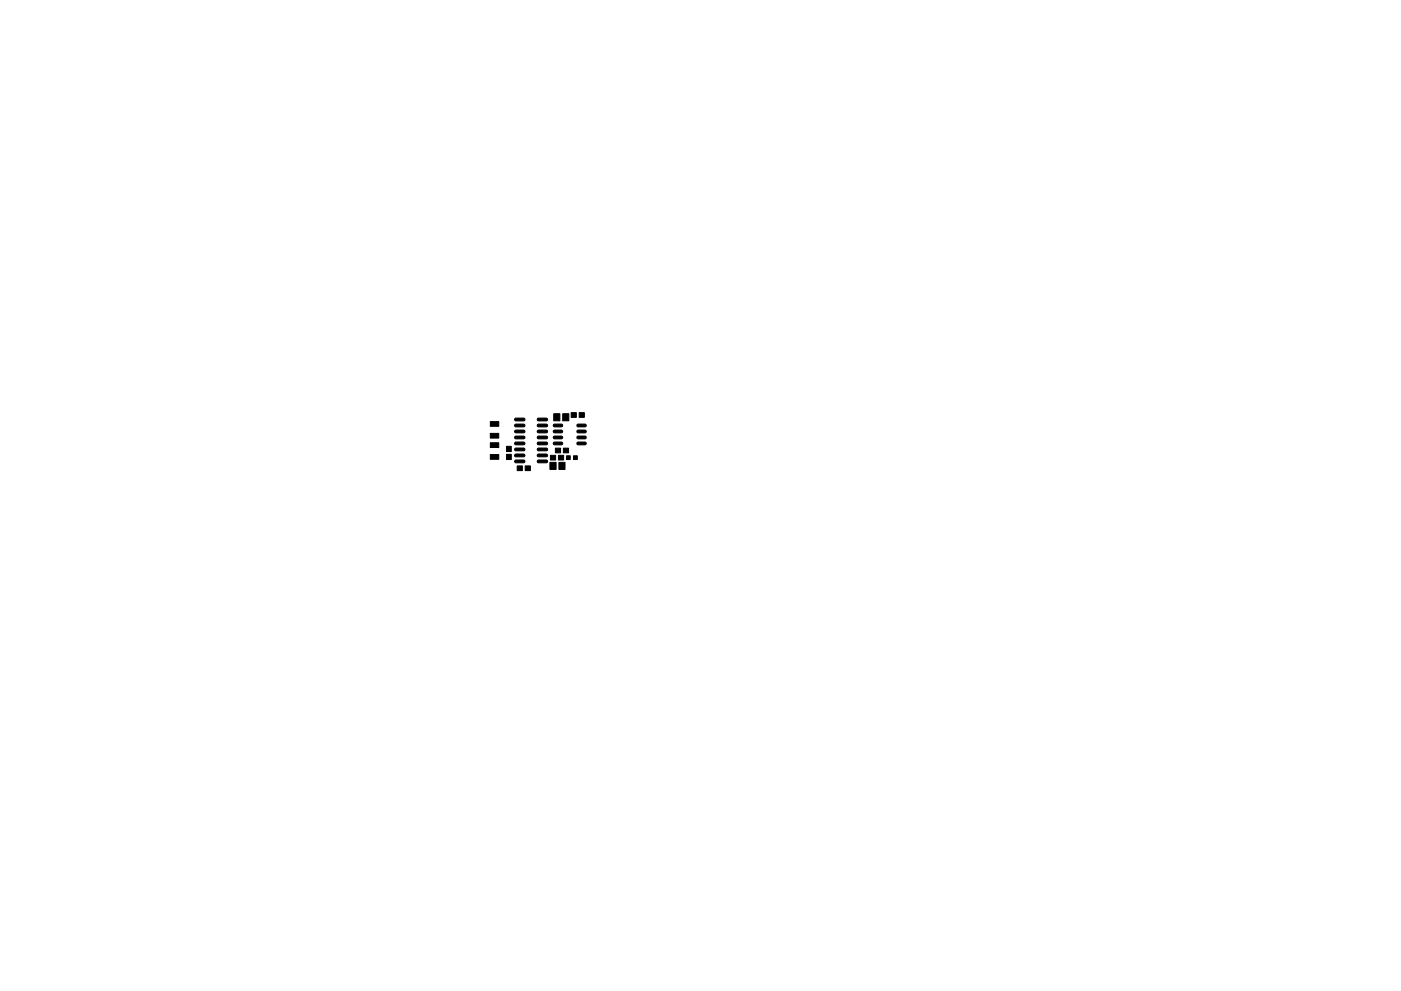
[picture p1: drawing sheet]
<svg xmlns="http://www.w3.org/2000/svg" width="297mm" height="210mm" viewBox="0 0 297 210" stroke-linecap="round" stroke-linejoin="round" font-family="sans-serif">
<g fill="#000" stroke="#000" stroke-width=".21">
<path d="M104 93.9h1.8v1h-1.8zM104 91.9h1.8v1h-1.8zM104 96.4h1.8v1h-1.8zM104 89.4h1.8v1h-1.8zM107.4 96.4h1v1.1h-1zM107.4 94.7h1v1.1h-1zM109.7 98.8h1.1v1h-1.1zM109.2 97.7l1.8-.1 .3 .3-.3 .3h-1.6l-.3-.2zM109.2 96.4l1.8-.1 .3 .4-.3 .2h-1.6l-.3-.2zM109.2 95.1h1.8l.3 .3-.3 .3h-1.6l-.3-.2zM109.2 93.9l1.8-.1 .3 .3-.3 .3h-1.6l-.3-.2zM109.2 92.6l1.8-.1 .3 .3-.3 .3h-1.6l-.3-.2z"/>
<path d="M109.2 91.3l1.8-.1 .3 .4-.3 .2h-1.6l-.3-.1zM109.2 90.1l1.8-.1 .3 .3-.3 .3h-1.6l-.3-.2zM109.2 88.8l1.8-.1 .3 .3-.3 .3h-1.6l-.3-.2zM111.4 98.8h1.1v1h-1.1zM114 88.8l1.8-.1 .3 .3-.3 .3h-1.6l-.3-.2zM114 90.1l1.8-.1 .3 .3-.3 .3h-1.6l-.3-.2zM114 91.3l1.8-.1 .3 .4-.3 .2h-1.6l-.3-.1zM114 92.6l1.8-.1 .3 .3-.3 .3h-1.6l-.3-.2zM114 93.9l1.8-.1 .3 .3-.3 .3h-1.6l-.3-.2zM114 95.1h1.8l.3 .3-.3 .3h-1.6l-.3-.2zM114 96.4l1.8-.1 .3 .4-.3 .2h-1.6l-.3-.2zM114 97.7l1.8-.1 .3 .3-.3 .3h-1.6l-.3-.2z"/>
<path d="M116.6 98.1h1.3v1.5h-1.3zM116.7 96.6h1.1v1h-1.1zM117.8 95.1h1v1h-1zM118.4 96.6h1.1v1h-1.1zM118.5 98.1h1.3v1.5h-1.3zM117.4 87.8h1.3v1.5h-1.3zM117.4 93.9l1.6-.1 .3 .3-.2 .3h-1.5l-.3-.2zM117.4 92.6l1.6-.1 .3 .3-.2 .3h-1.5l-.3-.2zM117.4 91.3l1.6-.1 .3 .4-.2 .2h-1.5l-.3-.2zM117.4 90.1l1.6-.1 .3 .3-.2 .3h-1.5l-.3-.2zM119.5 95.1h1v1h-1zM119.3 87.8h1.3v1.5h-1.3z"/>
<path d="M120.1 96.7h.8v.8h-.8zM121.1 87.5h1.1v1h-1.1zM121.6 96.7h.8v.8h-.8zM122.8 87.5h1.1v1h-1.1zM122.4 90.1l1.6-.1 .3 .3-.2 .3h-1.5l-.3-.2zM122.4 91.3l1.6-.1 .3 .4-.2 .2h-1.5l-.3-.2zM122.4 92.6l1.6-.1 .3 .3-.2 .3h-1.5l-.3-.2zM122.4 93.9l1.6-.1 .3 .3-.2 .3h-1.5l-.3-.2z"/>
</g>
</svg>
